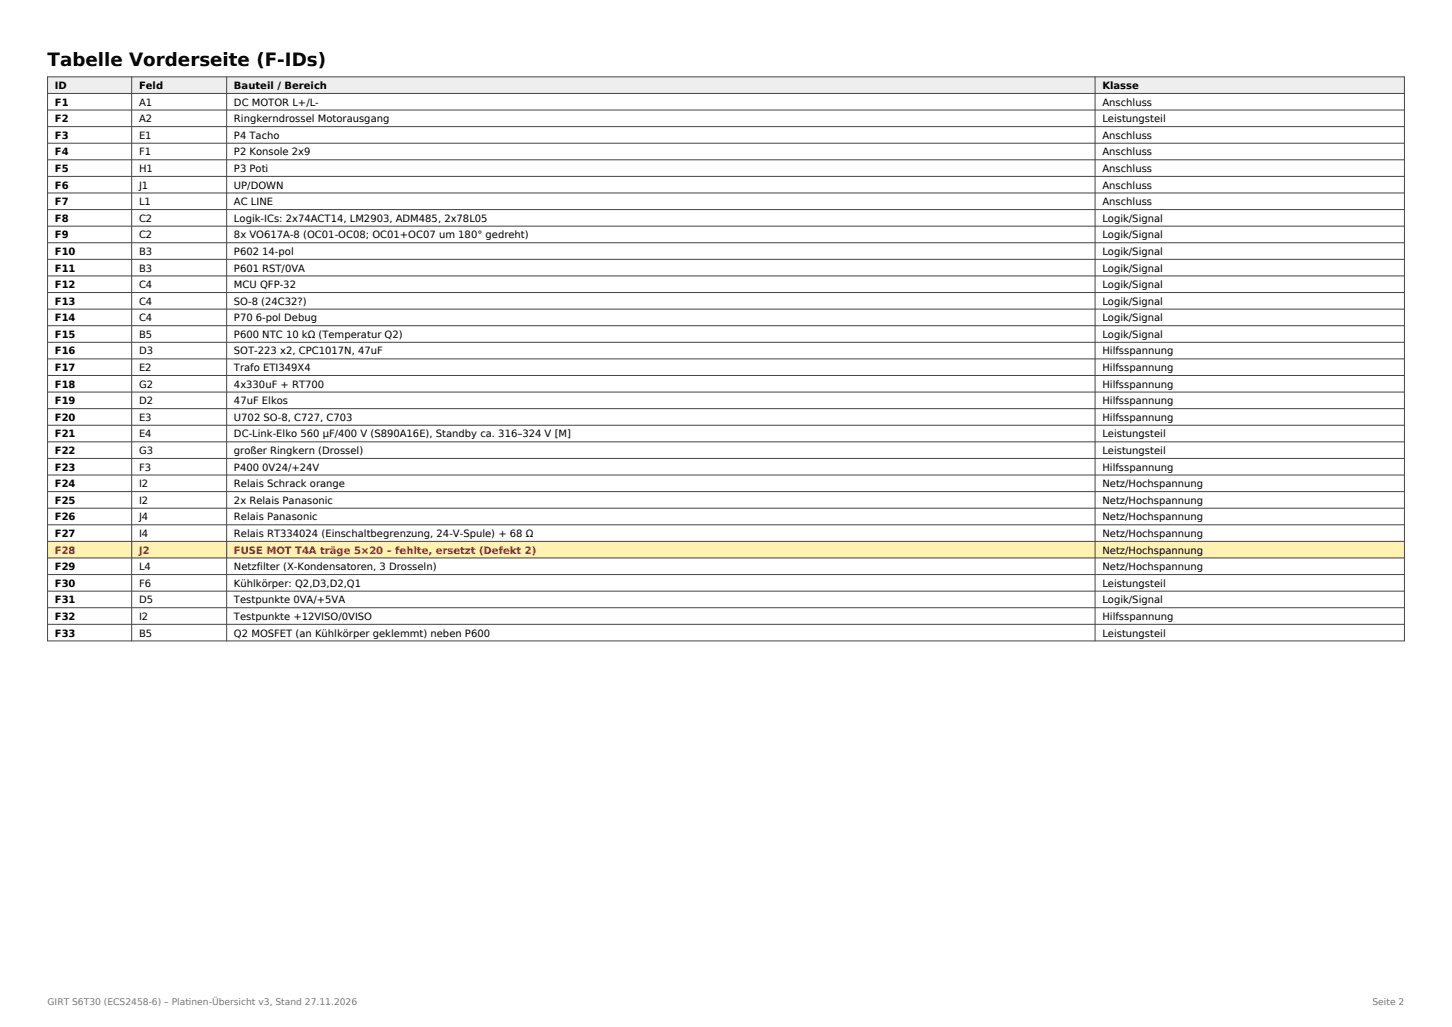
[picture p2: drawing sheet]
<svg xmlns="http://www.w3.org/2000/svg" width="420mm" height="297mm" viewBox="0 0 420 297" stroke-linecap="round" stroke-linejoin="round" font-family="sans-serif">
<defs><g id="words">
<text font-size="5.3" x="13.8" y="19.1">Tabelle Vorderseite (F-IDs)</text>
<g font-size="2.9">
<text x="15.9" y="25.8">ID</text>
<text x="40.2" y="25.8">Feld</text>
<text x="67.7" y="25.8">Bauteil / Bereich</text>
<text x="318.9" y="25.8">Klasse</text>
<text x="15.9" y="30.6">F1</text>
<text x="15.9" y="35.3">F2</text>
<text x="40.2" y="30.6">A1</text>
<text x="40.2" y="35.3">A2</text>
<text x="67.7" y="30.6">DC MOTOR L+/L-</text>
<text x="67.7" y="35.3">Ringkerndrossel Motorausgang</text>
<text x="318.9" y="30.6">Anschluss</text>
<text x="318.9" y="35.3">Leistungsteil</text>
<text x="15.9" y="40.1">F3</text>
<text x="40.2" y="40.1">E1</text>
<text x="67.7" y="40.1">P4 Tacho</text>
<text x="318.9" y="40.1">Anschluss</text>
<text x="15.9" y="44.9">F4</text>
<text x="40.2" y="44.9">F1</text>
<text x="67.7" y="44.9">P2 Konsole 2x9</text>
<text x="318.9" y="44.9">Anschluss</text>
<text x="15.9" y="49.7">F5</text>
<text x="40.2" y="49.7">H1</text>
<text x="67.7" y="49.7">P3 Poti</text>
<text x="318.9" y="49.7">Anschluss</text>
<text x="15.9" y="54.5">F6</text>
<text x="15.9" y="59.3">F7</text>
<text x="40.2" y="54.5">J1</text>
<text x="40.2" y="59.3">L1</text>
<text x="67.7" y="54.5">UP/DOWN</text>
<text x="67.7" y="59.3">AC LINE</text>
<text x="318.9" y="54.5">Anschluss</text>
<text x="318.9" y="59.3">Anschluss</text>
<text x="15.9" y="64.1">F8</text>
<text x="40.2" y="64.1">C2</text>
<text x="67.7" y="64.1">Logik-ICs: 2x74ACT14, LM2903, ADM485, 2x78L05</text>
<text x="318.9" y="64.1">Logik/Signal</text>
<text x="15.9" y="68.9">F9</text>
<text x="40.2" y="68.9">C2</text>
<text x="67.7" y="68.9">8x VO617A-8 (OC01-OC08; OC01+OC07 um 180° gedreht)</text>
<text x="318.9" y="68.9">Logik/Signal</text>
<text x="15.9" y="73.7">F10</text>
<text x="40.2" y="73.7">B3</text>
<text x="67.7" y="73.7">P602 14-pol</text>
<text x="318.9" y="73.7">Logik/Signal</text>
<text x="15.9" y="78.5">F11</text>
<text x="15.9" y="83.3">F12</text>
<text x="40.2" y="78.5">B3</text>
<text x="40.2" y="83.3">C4</text>
<text x="67.7" y="78.5">P601 RST/0VA</text>
<text x="67.7" y="83.3">MCU QFP-32</text>
<text x="318.9" y="78.5">Logik/Signal</text>
<text x="318.9" y="83.3">Logik/Signal</text>
<text x="15.9" y="88.1">F13</text>
<text x="40.2" y="88.1">C4</text>
<text x="67.7" y="88.1">SO-8 (24C32?)</text>
<text x="318.9" y="88.1">Logik/Signal</text>
<text x="15.9" y="92.9">F14</text>
<text x="40.2" y="92.9">C4</text>
<text x="67.7" y="92.9">P70 6-pol Debug</text>
<text x="318.9" y="92.9">Logik/Signal</text>
<text x="15.9" y="97.7">F15</text>
<text x="40.2" y="97.7">B5</text>
<text x="67.7" y="97.7">P600 NTC 10 kΩ (Temperatur Q2)</text>
<text x="318.9" y="97.7">Logik/Signal</text>
<text x="15.9" y="102.5">F16</text>
<text x="15.9" y="107.3">F17</text>
<text x="40.2" y="102.5">D3</text>
<text x="40.2" y="107.3">E2</text>
<text x="67.7" y="102.5">SOT-223 x2, CPC1017N, 47uF</text>
<text x="67.7" y="107.3">Trafo ETI349X4</text>
<text x="318.9" y="102.5">Hilfsspannung</text>
<text x="318.9" y="107.3">Hilfsspannung</text>
<text x="15.9" y="112.1">F18</text>
<text x="40.2" y="112.1">G2</text>
<text x="67.7" y="112.1">4x330uF + RT700</text>
<text x="318.9" y="112.1">Hilfsspannung</text>
<text x="15.9" y="116.9">F19</text>
<text x="40.2" y="116.9">D2</text>
<text x="67.7" y="116.9">47uF Elkos</text>
<text x="318.9" y="116.9">Hilfsspannung</text>
<text x="15.9" y="121.7">F20</text>
<text x="40.2" y="121.7">E3</text>
<text x="67.7" y="121.7">U702 SO-8, C727, C703</text>
<text x="318.9" y="121.7">Hilfsspannung</text>
<text x="15.9" y="126.5">F21</text>
<text x="15.9" y="131.3">F22</text>
<text x="40.2" y="126.5">E4</text>
<text x="40.2" y="131.3">G3</text>
<text x="67.7" y="126.5">DC-Link-Elko 560 µF/400 V (S890A16E), Standby ca. 316–324 V [M]</text>
<text x="67.7" y="131.3">großer Ringkern (Drossel)</text>
<text x="318.9" y="126.5">Leistungsteil</text>
<text x="318.9" y="131.3">Leistungsteil</text>
<text x="15.9" y="136.1">F23</text>
<text x="40.2" y="136.1">F3</text>
<text x="67.7" y="136.1">P400 0V24/+24V</text>
<text x="318.9" y="136.1">Hilfsspannung</text>
<text x="15.9" y="140.9">F24</text>
<text x="40.2" y="140.9">I2</text>
<text x="67.7" y="140.9">Relais Schrack orange</text>
<text x="318.9" y="140.9">Netz/Hochspannung</text>
<text x="15.9" y="145.7">F25</text>
<text x="40.2" y="145.7">I2</text>
<text x="67.7" y="145.7">2x Relais Panasonic</text>
<text x="318.9" y="145.7">Netz/Hochspannung</text>
<text x="15.9" y="150.5">F26</text>
<text x="15.9" y="155.3">F27</text>
<text x="40.2" y="150.5">J4</text>
<text x="40.2" y="155.3">I4</text>
<text x="67.7" y="150.5">Relais Panasonic</text>
<text x="67.7" y="155.3">Relais RT334024 (Einschaltbegrenzung, 24-V-Spule) + 68 Ω</text>
<text x="318.9" y="150.5">Netz/Hochspannung</text>
<text x="318.9" y="155.3">Netz/Hochspannung</text>
<text x="318.9" y="160.1">Netz/Hochspannung</text>
<text x="15.9" y="164.9">F29</text>
<text x="40.2" y="164.9">L4</text>
<text x="67.7" y="164.9">Netzfilter (X-Kondensatoren, 3 Drosseln)</text>
<text x="318.9" y="164.9">Netz/Hochspannung</text>
<text x="15.9" y="169.7">F30</text>
<text x="40.2" y="169.7">F6</text>
<text x="67.7" y="169.7">Kühlkörper: Q2,D3,D2,Q1</text>
<text x="318.9" y="169.7">Leistungsteil</text>
<text x="15.9" y="174.5">F31</text>
<text x="15.9" y="179.3">F32</text>
<text x="40.2" y="174.5">D5</text>
<text x="40.2" y="179.3">I2</text>
<text x="67.7" y="174.5">Testpunkte 0VA/+5VA</text>
<text x="67.7" y="179.3">Testpunkte +12VISO/0VISO</text>
<text x="318.9" y="174.5">Logik/Signal</text>
<text x="318.9" y="179.3">Hilfsspannung</text>
<text x="15.9" y="184.1">F33</text>
<text x="40.2" y="184.1">B5</text>
<text x="67.7" y="184.1">Q2 MOSFET (an Kühlkörper geklemmt) neben P600</text>
<text x="318.9" y="184.1">Leistungsteil</text>
</g>
<g font-size="2.9" fill="#b01414">
<text x="15.9" y="160.1">F28</text>
<text x="40.2" y="160.1">J2</text>
<text x="67.7" y="160.1">FUSE MOT T4A träge 5×20 – fehlte, ersetzt (Defekt 2)</text>
</g>
<g font-size="2.6" fill="#777">
<text x="13.8" y="290.7">GIRT S6T30 (ECS2458-6) – Platinen-Übersicht v3, Stand 27.11.2026</text>
<text x="397" y="290.7">Seite 2</text>
</g>
</g></defs>
<path d="M13.8 22.2h392.4v4.8h-392.4z" fill-rule="evenodd" fill="#eee"/>
<path d="M13.8 156.6h392.4v4.8h-392.4z" fill-rule="evenodd" fill="#fff2b3"/>
<g fill="none" stroke="#444" stroke-width=".29">
<path d="M13.8 22.2h392.4v163.1h-392.4zM13.8 27h392.4M13.8 31.8h392.4M13.8 36.6h392.4M38.1 22.2v163.1M65.6 22.2v163.1M316.8 22.2v163.1M13.8 41.4h392.4M13.8 46.2h392.4M13.8 51h392.4M13.8 55.8h392.4M13.8 60.6h392.4"/>
<path d="M13.8 65.4h392.4M13.8 70.2h392.4M13.8 75h392.4M13.8 79.8h392.4M13.8 84.6h392.4M13.8 89.4h392.4M13.8 94.2h392.4M13.8 99h392.4M13.8 103.8h392.4M13.8 108.6h392.4M13.8 113.4h392.4M13.8 118.2h392.4"/>
<path d="M13.8 123h392.4M13.8 127.8h392.4M13.8 132.6h392.4M13.8 137.4h392.4M13.8 142.2h392.4M13.8 147h392.4M13.8 151.8h392.4M13.8 156.6h392.4M13.8 161.4h392.4M13.8 166.2h392.4M13.8 171h392.4M13.8 175.8h392.4"/>
<path d="M13.8 180.6h392.4"/>
</g>
<use href="#words"/>
</svg>
